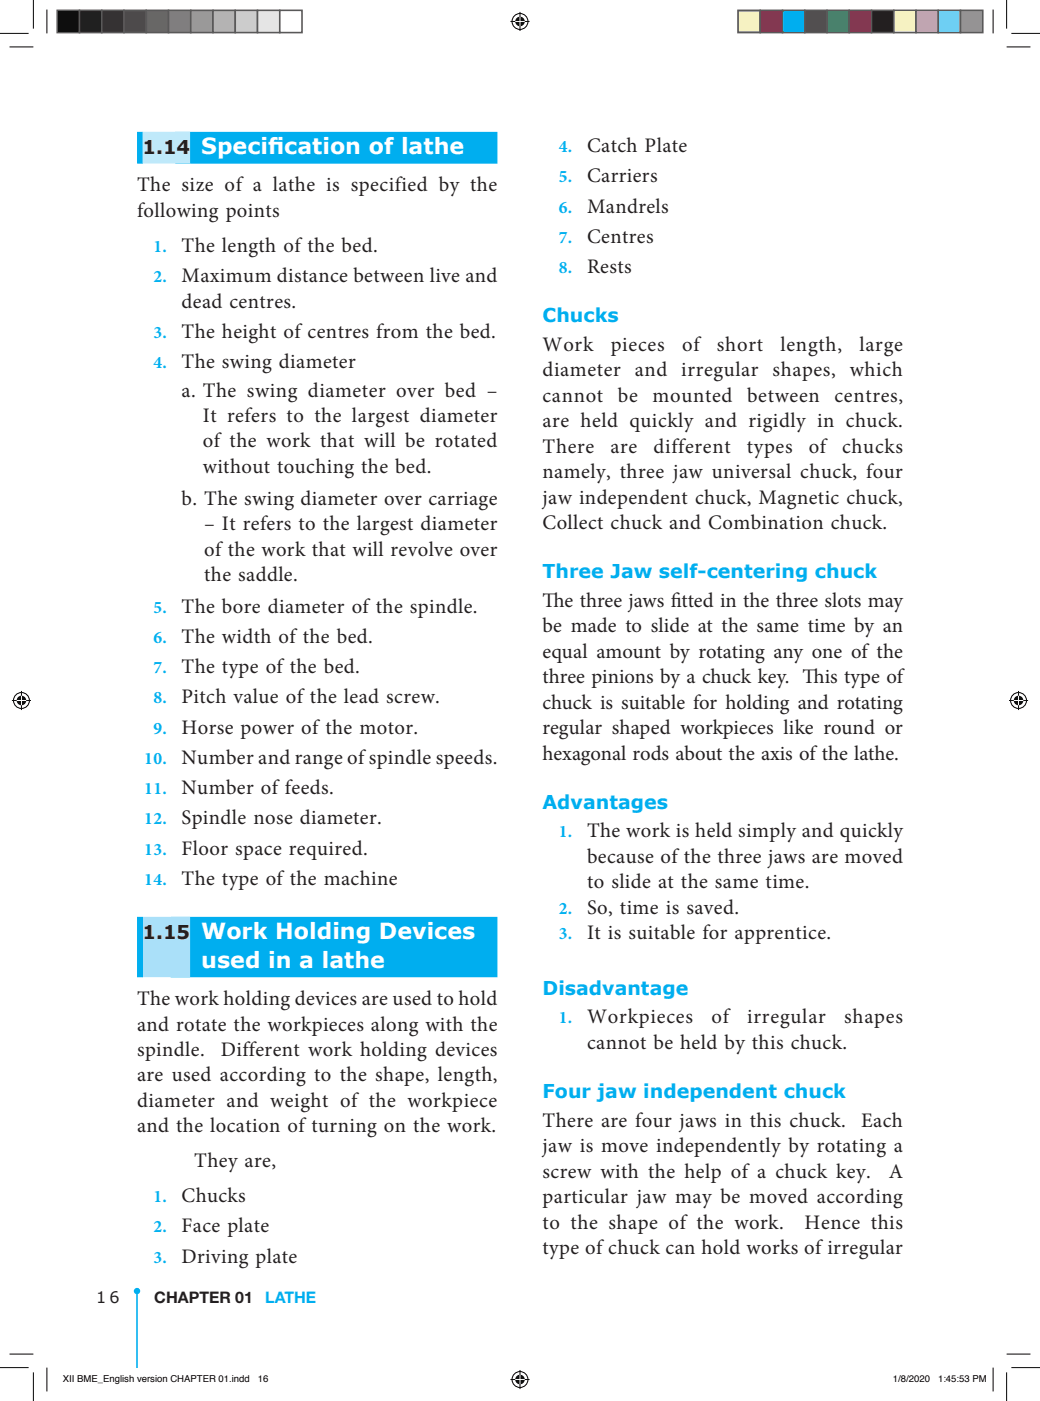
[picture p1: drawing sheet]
<svg xmlns="http://www.w3.org/2000/svg" width="231mm" height="311mm" viewBox="0 0 231 311" stroke-linecap="round" stroke-linejoin="round" font-family="sans-serif">
<defs><g id="words">
<g font-size="4.9" fill="#fff">
<text x="44.7" y="34.2">Specif</text>
<text x="59.5" y="34.2">ication of lathe</text>
<text x="42.2" y="208.3">Work Holding Devices</text>
<text x="44.7" y="214.7">used in a lathe</text>
</g>
<g font-size="4.6" fill="#231f20">
<text x="130.3" y="33.7">Catch Plate</text>
<text x="130.3" y="40.4">Carriers</text>
<text x="30.4" y="42.5">The size of a lathe is specified by the</text>
<text x="130.3" y="47.1">Mandrels</text>
<text x="30.4" y="48.1">following points</text>
<text x="130.3" y="53.9">Centres</text>
<text x="40.3" y="55.9">The length of the bed.</text>
<text x="40.3" y="62.6">Maximum distance between live and</text>
<text x="130.3" y="60.6">Rests</text>
<text x="40.3" y="68.2">dead centres.</text>
<text x="40.3" y="74.9">The height of centres from the bed.</text>
<text x="120.4" y="77.8">Work</text>
<text x="135.5" y="77.8">pieces</text>
<text x="151.4" y="77.8">of</text>
<text x="159.1" y="77.8">short</text>
<text x="173.2" y="77.8">length,</text>
<text x="190.7" y="77.8">large</text>
<text x="40.3" y="81.6">The swing diameter</text>
<text x="120.4" y="83.5">diameter and irregular shapes, which</text>
<text x="40.3" y="88">a. The swing diameter over bed –</text>
<text x="120.4" y="89.1">cannot</text>
<text x="137.1" y="89.1">be</text>
<text x="144.8" y="89.1">mounted</text>
<text x="165.8" y="89.1">between</text>
<text x="185.2" y="89.1">centres,</text>
<text x="45" y="93.6">It refers to the largest diameter</text>
<text x="120.4" y="94.8">are held quickly and rigidly in chuck.</text>
<text x="45" y="99.3">of the work that will be rotated</text>
<text x="120.4" y="100.4">There</text>
<text x="135.5" y="100.4">are</text>
<text x="145" y="100.4">different</text>
<text x="165.7" y="100.4">types</text>
<text x="179.5" y="100.4">of chucks</text>
<text x="45" y="104.9">without touching the bed.</text>
<text x="120.4" y="106.1">namely, three jaw universal chuck, four</text>
<text x="40.3" y="112">b. The swing diameter over carriage</text>
<text x="120.4" y="111.7">jaw independent chuck, Magnetic chuck,</text>
<text x="45.3" y="117.6">– It refers to the largest diameter</text>
<text x="120.4" y="117.4">Collect chuck and Combination chuck.</text>
<text x="45.3" y="123.3">of the work that will revolve over</text>
<text x="45.3" y="128.9">the saddle.</text>
<text x="40.3" y="136">The bore diameter of the spindle.</text>
<text x="120.4" y="134.6">T</text>
<text x="120.4" y="134.6">he three jaws f</text>
<text x="148.9" y="134.6">itted in the three slots may</text>
<text x="40.3" y="142.7">The width of the bed.</text>
<text x="120.4" y="140.3">be made to slide at the same time by an</text>
<text x="40.3" y="149.4">The type of the bed.</text>
<text x="120.4" y="145.9">equal amount by rotating any one of the</text>
<text x="120.4" y="151.6">three pinions by a chuck key. T</text>
<text x="178.1" y="151.6">his type of</text>
<text x="40.3" y="156.1">Pitch value of the lead screw.</text>
<text x="120.4" y="157.2">chuck is suitable for holding and rotating</text>
<text x="40.3" y="162.8">Horse power of the motor.</text>
<text x="120.4" y="162.9">regular shaped workpieces like round or</text>
<text x="40.3" y="169.5">Number and range of spindle speeds.</text>
<text x="120.4" y="168.5">hexagonal rods about the axis of the lathe.</text>
<text x="40.3" y="176.2">Number of feeds.</text>
<text x="40.3" y="182.9">Spindle nose diameter.</text>
<text x="130.3" y="185.8">The work is held simply and quickly</text>
<text x="40.3" y="189.6">Floor space required.</text>
<text x="130.3" y="191.4">because of the three jaws are moved</text>
<text x="40.3" y="196.3">The type of the machine</text>
<text x="130.3" y="197.1">to slide at the same time.</text>
<text x="130.3" y="202.7">So, time is saved.</text>
<text x="130.3" y="208.4">It is suitable for apprentice.</text>
<text x="30.4" y="223">The work holding devices are used to hold</text>
<text x="130.3" y="227.1">Workpieces</text>
<text x="157.9" y="227.1">of</text>
<text x="165.8" y="227.1">irregular</text>
<text x="187.4" y="227.1">shapes</text>
<text x="30.4" y="228.6">and rotate the workpieces along with the</text>
<text x="130.3" y="232.7">cannot be held by this chuck.</text>
<text x="30.4" y="234.3">spindle.</text>
<text x="30.4" y="239.9">are used according to the shape, length,</text>
<text x="49" y="234.3">Different work holding devices</text>
<text x="30.4" y="245.6">diameter and weight of the workpiece</text>
<text x="30.4" y="251.2">and the location of turning on the work.</text>
<text x="120.4" y="250">There are four jaws in this chuck.</text>
<text x="191.1" y="250">Each</text>
<text x="120.4" y="255.6">jaw is move independently by rotating a</text>
<text x="43.1" y="259">They are,</text>
<text x="120.4" y="261.3">screw with the help of a chuck key.</text>
<text x="197.2" y="261.3">A</text>
<text x="40.3" y="266.7">Chucks</text>
<text x="120.4" y="266.9">particular jaw may be moved according</text>
<text x="40.3" y="273.4">Face plate</text>
<text x="120.4" y="272.6">to the shape of the work.</text>
<text x="178.6" y="272.6">Hence this</text>
<text x="40.3" y="280.1">Driving plate</text>
<text x="120.4" y="278.2">type of chuck can hold works of irregular</text>
</g>
<g font-size="4.2" fill="#231f20">
<text x="31.6" y="34.2">1.14</text>
<text x="31.6" y="208.3">1.15</text>
</g>
<g font-size="4.2" fill="#00aeef">
<text x="120.4" y="71.5">Chucks</text>
<text x="120.4" y="128.3">Three Jaw self-centering chuck</text>
<text x="120.4" y="179.4">Advantages</text>
<text x="120.4" y="220.7">Disadvantage</text>
<text x="120.4" y="243.6">Four jaw independent chuck</text>
</g>
<g font-size="3.9" fill="#00b3ef">
<text x="124" y="33.7">4.</text>
<text x="124" y="40.4">5.</text>
<text x="124" y="47.1">6.</text>
<text x="124" y="53.9">7.</text>
<text x="34" y="55.9">1.</text>
<text x="34" y="62.6">2.</text>
<text x="124" y="60.6">8.</text>
<text x="34" y="74.9">3.</text>
<text x="34" y="81.6">4.</text>
<text x="34" y="136">5.</text>
<text x="34" y="142.7">6.</text>
<text x="34" y="149.4">7.</text>
<text x="34" y="156.1">8.</text>
<text x="34" y="162.8">9.</text>
<text x="32" y="169.5">10.</text>
<text x="32" y="176.2">11.</text>
<text x="32" y="182.9">12.</text>
<text x="124" y="185.8">1.</text>
<text x="32" y="189.6">13.</text>
<text x="32" y="196.3">14.</text>
<text x="124" y="202.7">2.</text>
<text x="124" y="208.4">3.</text>
<text x="124" y="227.1">1.</text>
<text x="34" y="266.7">1.</text>
<text x="34" y="273.4">2.</text>
<text x="34" y="280.1">3.</text>
</g>
<g font-size="3.5" fill="#231f20">
<text x="21.4" y="289.2">1 6</text>
<text x="34.2" y="289">CHAPTER 01</text>
</g>
<text font-size="3.5" fill="#00aeef" x="58.9" y="289">LATHE</text>
<g font-size="2.1">
<text x="13.9" y="306.6">XII BME_English version CHAPTER 01.indd</text>
<text x="57.2" y="306.6">16</text>
<text x="198.2" y="306.6">1/8/2020</text>
<text x="208.2" y="306.6">1:45:53 PM</text>
</g>
</g></defs>
<path d="M30.4 286.4v17.1" fill="none" stroke="#00aeef" stroke-width=".35"/>
<circle cx="30.4" cy="286.4" r=".71" fill="#00aeef"/>
<path d="M30.4 32.8h1.3M38.9 32.8h71.5" fill="none" stroke="#00aeef" stroke-width="7.1" stroke-linecap="butt"/>
<path d="M31.6 32.8h10.6" fill="none" stroke="#bce6fa" stroke-width="7.1" stroke-linecap="butt"/>
<path d="M30.4 210.1h1.3M37.9 210.1h72.5" fill="none" stroke="#00aeef" stroke-width="13.4" stroke-linecap="butt"/>
<path d="M31.6 210.1h10.6" fill="none" stroke="#aae0f9" stroke-width="13.4" stroke-linecap="butt"/>
<g fill="none" stroke="#fff" stroke-width=".44">
<path d="M7.4 0v6.3M223.4 0v6.3M0 7.4h6.3M2.1 10.4h5.3M10.4 2.1v5.3M113.3 4.8h4.2M115.4 2.6v4.3M220.4 2.1v5.3M223.4 10.4h5.3M224.5 7.4h6.3M2.6 155.4h4.3M4.8 153.3v4.2"/>
<path d="M223.9 155.4h4.3M226.1 153.3v4.2M0 303.4h6.3M2.1 300.4h5.3M7.4 304.5v6.3M10.4 303.4v5.3M113.3 306.1h4.2M115.4 303.9v4.3M220.4 303.4v5.3M223.4 300.4h5.3M223.4 304.5v6.3M224.5 303.4h6.3"/>
<circle cx="115.4" cy="4.8" r="1.76"/>
<circle cx="115.4" cy="4.8" r="1.06"/>
<circle cx="4.8" cy="155.4" r="1.76"/>
<circle cx="4.8" cy="155.4" r="1.06"/>
<circle cx="226.1" cy="155.4" r="1.76"/>
<circle cx="226.1" cy="155.4" r="1.06"/>
<circle cx="115.4" cy="306.1" r="1.76"/>
<circle cx="115.4" cy="306.1" r="1.06"/>
</g>
<g fill="none" stroke="#000" stroke-width=".22">
<path d="M7.4 0v6.3M223.4 0v6.3M0 7.4h6.3M2.1 10.4h5.3M10.4 2.1v5.3M113.3 4.8h4.2M115.4 2.6v4.3M220.4 2.1v5.3M223.4 10.4h5.3M224.5 7.4h6.3M2.6 155.4h4.3M4.8 153.3v4.2"/>
<path d="M223.9 155.4h4.3M226.1 153.3v4.2M0 303.4h6.3M2.1 300.4h5.3M7.4 304.5v6.3M10.4 303.4v5.3M113.3 306.1h4.2M115.4 303.9v4.3M220.4 303.4v5.3M223.4 300.4h5.3M223.4 304.5v6.3M224.5 303.4h6.3"/>
<circle cx="115.4" cy="4.8" r="1.76"/>
<circle cx="4.8" cy="155.4" r="1.76"/>
<circle cx="226.1" cy="155.4" r="1.76"/>
<circle cx="115.4" cy="306.1" r="1.76"/>
</g>
<g fill="#000">
<path d="M12.7 2.3h4.9v4.9h-4.9z"/>
<circle cx="115.4" cy="4.8" r="1.06"/>
<circle cx="4.8" cy="155.4" r="1.06"/>
<circle cx="226.1" cy="155.4" r="1.06"/>
<circle cx="115.4" cy="306.1" r="1.06"/>
</g>
<path d="M114.3 4.8h2.2M115.4 3.7v2.1M3.7 155.4h2.1M4.8 154.3v2.2M225 155.4h2.1M226.1 154.3v2.2M114.3 306.1h2.2M115.4 305v2.1" fill="none" stroke="#fff" stroke-width=".22"/>
<path d="M12.7 2.3h4.9v4.9h-4.9z" fill="none" stroke="#595959" stroke-width=".35"/>
<path d="M17.6 2.3h5v4.9h-5z" fill="#1a1a1a"/>
<path d="M17.6 2.3h5v4.9h-5z" fill="none" stroke="#595959" stroke-width=".35"/>
<path d="M22.6 2.3h4.9v4.9h-4.9z" fill="#333"/>
<path d="M22.6 2.3h4.9v4.9h-4.9z" fill="none" stroke="#595959" stroke-width=".35"/>
<path d="M27.5 2.3h5v4.9h-5z" fill="#4d4d4d"/>
<path d="M27.5 2.3h5v4.9h-5z" fill="none" stroke="#595959" stroke-width=".35"/>
<path d="M32.5 2.3h4.9v4.9h-4.9z" fill="#666"/>
<path d="M32.5 2.3h4.9v4.9h-4.9z" fill="none" stroke="#595959" stroke-width=".35"/>
<path d="M37.4 2.3h4.9v4.9h-4.9z" fill="#808080"/>
<path d="M37.4 2.3h4.9v4.9h-4.9z" fill="none" stroke="#595959" stroke-width=".35"/>
<path d="M42.3 2.3h5v4.9h-5z" fill="#999"/>
<path d="M42.3 2.3h5v4.9h-5z" fill="none" stroke="#595959" stroke-width=".35"/>
<path d="M47.3 2.3h4.9v4.9h-4.9z" fill="#b3b3b3"/>
<path d="M47.3 2.3h4.9v4.9h-4.9z" fill="none" stroke="#595959" stroke-width=".35"/>
<path d="M52.2 2.3h5v4.9h-5z" fill="#ccc"/>
<path d="M52.2 2.3h5v4.9h-5z" fill="none" stroke="#595959" stroke-width=".35"/>
<path d="M57.2 2.3h4.9v4.9h-4.9z" fill="#e6e6e6"/>
<path d="M57.2 2.3h4.9v4.9h-4.9z" fill="none" stroke="#595959" stroke-width=".35"/>
<path d="M62.1 2.3h4.9v4.9h-4.9z" fill="#fff"/>
<path d="M62.1 2.3h4.9v4.9h-4.9z" fill="none" stroke="#595959" stroke-width=".35"/>
<path d="M163.8 2.3h4.9v4.9h-4.9z" fill="#fff101"/>
<path d="M163.8 2.3h4.9v4.9h-4.9z" fill="none" stroke="#595959" stroke-width=".35"/>
<path d="M168.7 2.3h5v4.9h-5z" fill="#ed028c"/>
<path d="M168.7 2.3h5v4.9h-5z" fill="none" stroke="#595959" stroke-width=".35"/>
<path d="M173.7 2.3h4.9v4.9h-4.9z" fill="#00aeef"/>
<path d="M173.7 2.3h4.9v4.9h-4.9z" fill="none" stroke="#595959" stroke-width=".35"/>
<path d="M178.6 2.3h4.9v4.9h-4.9z" fill="#2e3092"/>
<path d="M178.6 2.3h4.9v4.9h-4.9z" fill="none" stroke="#595959" stroke-width=".35"/>
<path d="M183.5 2.3h5v4.9h-5z" fill="#00a54f"/>
<path d="M183.5 2.3h5v4.9h-5z" fill="none" stroke="#595959" stroke-width=".35"/>
<path d="M188.5 2.3h4.9v4.9h-4.9z" fill="#ee1d23"/>
<path d="M188.5 2.3h4.9v4.9h-4.9z" fill="none" stroke="#595959" stroke-width=".35"/>
<path d="M193.4 2.3h5v4.9h-5z" fill="#231f20"/>
<path d="M193.4 2.3h5v4.9h-5z" fill="none" stroke="#595959" stroke-width=".35"/>
<path d="M198.4 2.3h4.9v4.9h-4.9z" fill="#fff79a"/>
<path d="M198.4 2.3h4.9v4.9h-4.9z" fill="none" stroke="#595959" stroke-width=".35"/>
<path d="M203.3 2.3h4.9v4.9h-4.9z" fill="#f499c2"/>
<path d="M203.3 2.3h4.9v4.9h-4.9z" fill="none" stroke="#595959" stroke-width=".35"/>
<path d="M208.2 2.3h5v4.9h-5z" fill="#6bcff6"/>
<path d="M208.2 2.3h5v4.9h-5z" fill="none" stroke="#595959" stroke-width=".35"/>
<path d="M213.2 2.3h4.9v4.9h-4.9z" fill="#939598"/>
<path d="M213.2 2.3h4.9v4.9h-4.9z" fill="none" stroke="#595959" stroke-width=".35"/>
<g fill="none" stroke="#fff" stroke-width=".22">
<path d="M14 305.1h.3l.4 .5 .3-.5h.3l-.5 .7 .5 .8h-.3l-.4-.6-.4 .6h-.2l.5-.8zM15.6 305.1h.2v1.5h-.2zM16.1 305.1h.3v1.5h-.3zM17.3 305.1h.6a.37 .37 0 0 1 .5 .2 .37 .37 0 0 1-.2 .5 .43 .43 0 0 1 .2 .5 .43 .43 0 0 1-.5 .3h-.6zM17.5 305.2h.3a.25 .25 0 0 1 .4 .3 .25 .25 0 0 1-.4 .2h-.3zM17.5 305.9h.6l.1 .4-.7 .1zM18.7 305.1h.3l.4 1.2 .4-1.2h.3v1.5h-.2v-1.3l-.4 1.3h-.2l-.4-1.3v1.3h-.2zM20.5 305.1h1.1v.2h-.9v.4h.8v.2h-.8v.5h.9v.2h-1.1zM21.7 306.7l1.2 .1zM23.1 305.1h1.1v.2h-.9v.4h.8v.2h-.8v.5h.9v.2h-1.1zM24.4 305.5h.2v.1a.39 .39 0 0 1 .5-.1 .39 .39 0 0 1 .2 .4v.7h-.2v-.7a.27 .27 0 0 0-.3-.3 .27 .27 0 0 0-.2 .4v.6h-.2zM25.7 305.6l.3-.1 .3 .1 .2-.1v1a.48 .48 0 0 1-.4 .5 .48 .48 0 0 1-.5-.3l.6 .2 .1-.5a.52 .52 0 0 1-.7 0 .52 .52 0 0 1 .1-.8z"/>
<path d="M25.9 305.7a.35 .35 0 0 1 .4 .4 .35 .35 0 0 1-.6 .1zM26.8 305.1h.2v1.5h-.2zM27.2 305.5h.2v1.1h-.2zM27.2 305.1h.2v.2h-.2zM27.8 305.5h.5l.2 .3h-.1a.24 .24 0 0 0-.3-.2 .24 .24 0 0 0-.2 .2v.1a.4 .4 0 0 1 .6 .2 .4 .4 0 0 1-.4 .5l-.3-.1-.1-.3h.1a.28 .28 0 0 0 .3 .3 .28 .28 0 0 0 .3-.3h-.1a.46 .46 0 0 1-.4-.2 .46 .46 0 0 1-.1-.5zM28.8 305.1h.2v.5a.39 .39 0 0 1 .4-.1 .39 .39 0 0 1 .3 .4v.7h-.2v-.8l-.2-.2-.3 .2v.8h-.2zM30.4 305.5h.2l.3 .9 .3-.9h.2l-.4 1.1h-.2zM31.7 305.6a.5 .5 0 0 1 .6-.1 .5 .5 0 0 1 .2 .6h-.8a.31 .31 0 0 0 .3 .4 .31 .31 0 0 0 .3-.3h.2a.55 .55 0 0 1-.8 .3 .55 .55 0 0 1 0-.9zM31.8 305.7l.4-.1 .2 .3h-.7zM32.8 305.5h.2v.2l.3-.2v.2l-.3 .1v.8h-.2zM33.6 305.5h.5l.2 .3h-.2a.24 .24 0 0 0-.2-.2 .24 .24 0 0 0-.2 .2v.1a.4 .4 0 0 1 .6 .2 .4 .4 0 0 1-.4 .5l-.4-.1-.1-.3h.2a.28 .28 0 0 0 .3 .3 .28 .28 0 0 0 .2-.3 .46 .46 0 0 1-.5-.2 .46 .46 0 0 1 0-.5zM34.5 305.5h.2v1.1h-.2z"/>
<path d="M34.5 305.1h.2v.2h-.2zM36.2 305.5h.2v.1a.39 .39 0 0 1 .4-.1 .39 .39 0 0 1 .3 .4v.7h-.2v-.7a.27 .27 0 0 0-.3-.3 .27 .27 0 0 0-.2 .4v.6h-.2zM38.1 305.3a.65 .65 0 0 1 .6-.3 .65 .65 0 0 1 .5 .5h-.2a.51 .51 0 0 0-.7-.2 .51 .51 0 0 0-.2 .7 .45 .45 0 0 0 .5 .4 .45 .45 0 0 0 .4-.4h.2a.72 .72 0 0 1-1 .5 .72 .72 0 0 1-.2-1.1zM39.5 305.1h.2v.6h.8v-.6h.2v1.5h-.2v-.7h-.8v.7h-.2zM41.5 305.1h.2l.6 1.5h-.3l-.1-.5h-.6l-.2 .5h-.2zM41.6 305.3l.2 .7h-.5zM42.5 305.1h.6a.44 .44 0 0 1 .5 .4 .44 .44 0 0 1-.5 .4h-.4v.7h-.2zM42.7 305.2h.4a.27 .27 0 0 1 .3 .3 .27 .27 0 0 1-.3 .3h-.4zM43.7 305.1h1.3v.1h-.5v1.4h-.3v-1.4h-.5zM45.2 305.1h1.1v.2h-.9v.4h.8v.2h-.8v.5h.9v.2h-1.1zM46.6 305.1h.7a.41 .41 0 0 1 .5 .2 .41 .41 0 0 1-.2 .5l.2 .8h-.2l-.1-.6-.3-.1h-.4v.7h-.2zM46.8 305.2h.5a.26 .26 0 0 1 .3 .3 .26 .26 0 0 1-.3 .3h-.5z"/>
<path d="M48.8 305.3a.63 .63 0 0 1 .8 .1 .63 .63 0 0 1 0 .8 .52 .52 0 0 1-.7 .4 .52 .52 0 0 1-.3-.7zM49 305.3a.62 .62 0 0 1 .5 .5 .62 .62 0 0 1-.3 .6 .64 .64 0 0 1-.5-.5 .64 .64 0 0 1 .3-.6zM49.9 305.4l.5-.3v1.5h-.2v-1.1h-.3zM51.1 306.4h.2v.2h-.2zM51.6 305.5h.2v1.1h-.2zM51.6 305.1h.2v.2h-.2zM52.1 305.5h.1v.1a.39 .39 0 0 1 .5-.1 .39 .39 0 0 1 .3 .4v.7h-.2v-.7a.27 .27 0 0 0-.4-.3 .27 .27 0 0 0-.1 .4v.6h-.2zM53.3 305.6l.3-.1 .4 .1v-.5h.1v1.5h-.1v-.2a.53 .53 0 0 1-.8 0 .53 .53 0 0 1 .1-.8zM53.5 305.7a.35 .35 0 0 1 .5 .3 .35 .35 0 0 1-.6 .3zM54.5 305.6l.3-.1 .3 .1v-.5h.2v1.5h-.1v-.2a.53 .53 0 0 1-.8 0 .53 .53 0 0 1 .1-.8zM54.6 305.7a.35 .35 0 0 1 .6 .3 .35 .35 0 0 1-.6 .3zM57.4 305.4l.6-.3v1.5h-.2v-1.1h-.4z"/>
<path d="M58.7 305.3l.5-.2 .3 .4-.6-.2-.2 .5a.5 .5 0 0 1 .8 .2 .5 .5 0 0 1-.4 .7 .5 .5 0 0 1-.6-.5zM198.4 305.4l.5-.3v1.5h-.2v-1.1h-.3zM199.8 305.1h.2l-.5 1.5h-.1zM200.2 305.2a.42 .42 0 0 1 .6-.1 .42 .42 0 0 1 0 .7 .46 .46 0 0 1 .1 .7 .46 .46 0 0 1-.7 0 .46 .46 0 0 1 .1-.7l-.2-.3zM201.6 305.1h.2l-.5 1.5h-.2zM202 305.2a.51 .51 0 0 1 .8 .2 .51 .51 0 0 1-.5 .7l-.3 .3h.8v.2h-1l.2-.5a.52 .52 0 0 0 .5-.2 .52 .52 0 0 0-.1-.6h-.2l-.2 .3h-.2zM203.1 305.3a.63 .63 0 0 1 .8 .1 .63 .63 0 0 1 0 .8 .52 .52 0 0 1-.6 .4 .52 .52 0 0 1-.3-.7zM203.3 305.3a.62 .62 0 0 1 .5 .5 .62 .62 0 0 1-.2 .6 .64 .64 0 0 1-.5-.5 .64 .64 0 0 1 .2-.6zM204.3 305.2a.51 .51 0 0 1 .8 .2 .51 .51 0 0 1-.5 .7l-.3 .3h.9v.2h-1.1l.2-.5a.52 .52 0 0 0 .5-.2 .52 .52 0 0 0 0-.6h-.3l-.1 .3h-.2zM205.5 305.3a.63 .63 0 0 1 .8 .1 .63 .63 0 0 1 0 .8 .52 .52 0 0 1-.7 .4 .52 .52 0 0 1-.3-.7zM205.7 305.3a.62 .62 0 0 1 .5 .5 .62 .62 0 0 1-.3 .6 .64 .64 0 0 1-.4-.5 .64 .64 0 0 1 .2-.6zM208.4 305.4l.5-.3v1.5h-.2v-1.1h-.3z"/>
<path d="M209.6 305.5h.2v.2h-.2zM209.6 306.4h.2v.2h-.2zM210.7 305.4v.7h-.5zM210.7 305.1h.1v1h.3v.1h-.3v.4h-.1v-.4h-.7zM211.4 305.1h.7v.2h-.6l-.1 .4a.51 .51 0 0 1 .8 .3 .51 .51 0 0 1-.4 .7 .51 .51 0 0 1-.6-.5h.2a.32 .32 0 0 0 .5 .2 .32 .32 0 0 0 0-.5 .32 .32 0 0 0-.5 0h-.1zM212.5 305.5h.3v.2h-.3zM212.5 306.4h.3v.2h-.3zM213.1 305.1h.8v.2h-.6l-.1 .4a.51 .51 0 0 1 .7 .3 .51 .51 0 0 1-.3 .7 .51 .51 0 0 1-.6-.5h.2a.32 .32 0 0 0 .4 .2 .32 .32 0 0 0 .1-.5 .32 .32 0 0 0-.5 0h-.2zM214.3 305.2a.43 .43 0 0 1 .7 0 .43 .43 0 0 1-.1 .6 .5 .5 0 0 1-.1 .9 .5 .5 0 0 1-.7-.6h.2a.3 .3 0 0 0 .4 .3 .3 .3 0 0 0 .1-.5h-.3l.1-.2a.24 .24 0 0 0 .3-.2 .24 .24 0 0 0-.3-.2l-.4 .3zM216 305.1h.7a.44 .44 0 0 1 .4 .4 .44 .44 0 0 1-.4 .4h-.5v.7h-.2zM216.2 305.2h.4a.27 .27 0 0 1 .3 .3 .27 .27 0 0 1-.3 .3h-.4zM217.4 305.1h.3l.4 1.2 .5-1.2h.3v1.5h-.2v-1.3l-.5 1.3h-.2l-.4-1.3v1.3h-.2z"/>
<circle cx="35.4" cy="306" r=".56"/>
<circle cx="35.5" cy="306.1" r=".39"/>
<circle cx="59" cy="306.1" r=".32"/>
<circle cx="200.5" cy="305.5" r=".25"/>
<circle cx="200.5" cy="306.2" r=".3"/>
</g>
<use href="#words"/>
</svg>
